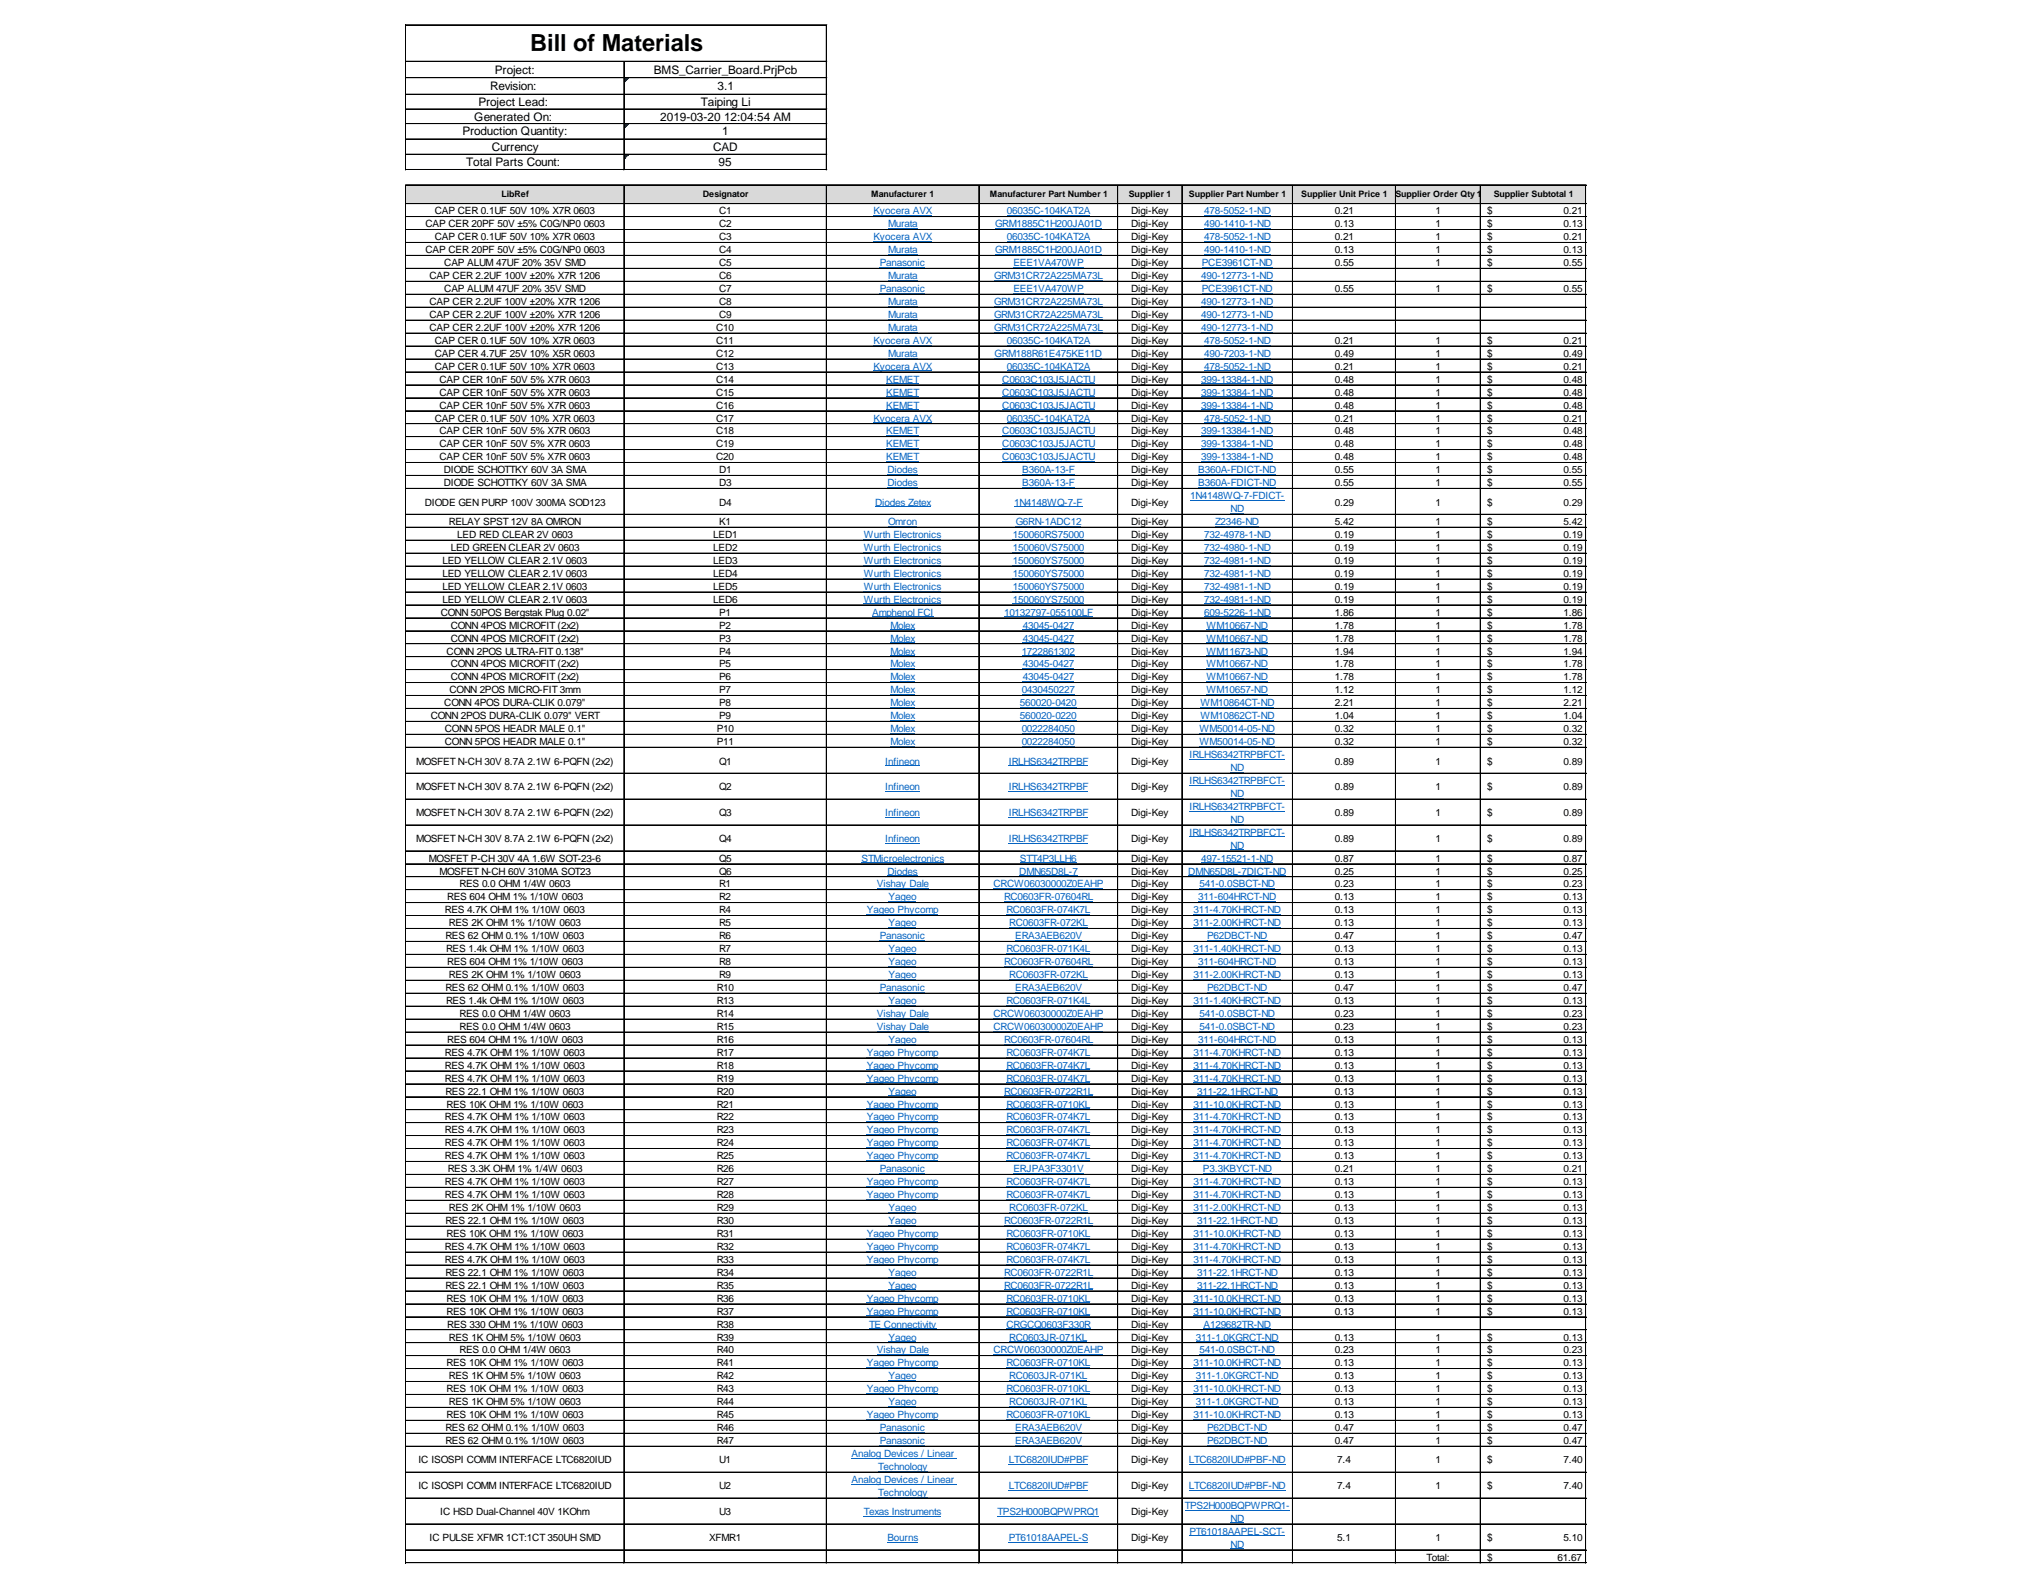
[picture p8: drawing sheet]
<svg xmlns="http://www.w3.org/2000/svg" width="279mm" height="216mm" viewBox="0 0 279 216" stroke-linecap="round" stroke-linejoin="round" font-family="sans-serif">
<defs><g id="words">
<text font-size="3.2" x="72.5" y="7">Bill of Materials</text>
<g font-size="1.6">
<text x="67.7" y="10.1">Project:</text>
<text x="89.5" y="10.1">BMS_Carrier_Board.PrjPcb</text>
<text x="64.9" y="16.5">Generated On:</text>
<text x="65.5" y="14.5">Project Lead:</text>
<text x="67.1" y="12.3">Revision:</text>
<text x="90.3" y="16.5">2019-03-20 12:04:54 AM</text>
<text x="95.9" y="14.5">Taiping Li</text>
<text x="98.2" y="12.3">3.1</text>
<text x="63.3" y="18.5">Production Quantity:</text>
<text x="63.8" y="22.7">Total Parts Count:</text>
<text x="67.3" y="20.6">Currency</text>
<text x="97.6" y="20.6">CAD</text>
<text x="98.3" y="22.7">95</text>
<text x="98.8" y="18.5">1</text>
</g>
<g font-size="1.4">
<text x="59.5" y="29.3">CAP CER 0.1UF 50V 10% X7R 0603</text>
<text x="98.4" y="29.3">C1</text>
<text x="154.8" y="29.3">Digi-Key</text>
<text x="182.6" y="29.3">0.21</text>
<text x="196.4" y="29.3">1</text>
<text x="203.5" y="29.3">$</text>
<text x="213.9" y="29.3">0.21</text>
<text x="58.2" y="31.1">CAP CER 20PF 50V ±5% C0G/NP0</text>
<text x="58.2" y="34.7">CAP CER 20PF 50V ±5% C0G/NP0</text>
<text x="59.5" y="32.9">CAP CER 0.1UF 50V 10% X7R 0603</text>
<text x="79.9" y="31.1">0603</text>
<text x="79.9" y="34.7">0603</text>
<text x="98.4" y="31.1">C2</text>
<text x="98.4" y="32.9">C3</text>
<text x="98.4" y="34.7">C4</text>
<text x="154.8" y="31.1">Digi-Key</text>
<text x="154.8" y="32.9">Digi-Key</text>
<text x="154.8" y="34.7">Digi-Key</text>
<text x="182.6" y="31.1">0.13</text>
<text x="182.6" y="32.9">0.21</text>
<text x="182.6" y="34.7">0.13</text>
<text x="196.4" y="31.1">1</text>
<text x="196.4" y="32.9">1</text>
<text x="196.4" y="34.7">1</text>
<text x="203.5" y="31.1">$</text>
<text x="203.5" y="32.9">$</text>
<text x="203.5" y="34.7">$</text>
<text x="213.9" y="31.1">0.13</text>
<text x="213.9" y="32.9">0.21</text>
<text x="213.9" y="34.7">0.13</text>
<text x="58.8" y="38.2">CAP CER 2.2UF 100V ±20% X7R 1206</text>
<text x="58.8" y="41.7">CAP CER 2.2UF 100V ±20% X7R 1206</text>
<text x="60.8" y="36.4">CAP ALUM 47UF 20% 35V SMD</text>
<text x="60.8" y="40">CAP ALUM 47UF 20% 35V SMD</text>
<text x="98.4" y="36.4">C5</text>
<text x="98.4" y="38.2">C6</text>
<text x="98.4" y="40">C7</text>
<text x="98.4" y="41.7">C8</text>
<text x="154.8" y="36.4">Digi-Key</text>
<text x="154.8" y="38.2">Digi-Key</text>
<text x="154.8" y="40">Digi-Key</text>
<text x="154.8" y="41.7">Digi-Key</text>
<text x="182.6" y="36.4">0.55</text>
<text x="182.6" y="40">0.55</text>
<text x="196.4" y="36.4">1</text>
<text x="196.4" y="40">1</text>
<text x="203.5" y="36.4">$</text>
<text x="203.5" y="40">$</text>
<text x="213.9" y="36.4">0.55</text>
<text x="213.9" y="40">0.55</text>
<text x="58.8" y="43.5">CAP CER 2.2UF 100V ±20% X7R 1206</text>
<text x="58.8" y="45.3">CAP CER 2.2UF 100V ±20% X7R 1206</text>
<text x="59.5" y="47">CAP CER 0.1UF 50V 10% X7R 0603</text>
<text x="98" y="45.3">C10</text>
<text x="98" y="47">C11</text>
<text x="98.4" y="43.5">C9</text>
<text x="154.8" y="43.5">Digi-Key</text>
<text x="154.8" y="45.3">Digi-Key</text>
<text x="154.8" y="47">Digi-Key</text>
<text x="182.6" y="47">0.21</text>
<text x="196.4" y="47">1</text>
<text x="203.5" y="47">$</text>
<text x="213.9" y="47">0.21</text>
<text x="59.5" y="48.8">CAP CER 4.7UF 25V 10% X5R 0603</text>
<text x="59.5" y="50.6">CAP CER 0.1UF 50V 10% X7R 0603</text>
<text x="60.1" y="52.4">CAP CER 10nF 50V 5% X7R 0603</text>
<text x="98" y="48.8">C12</text>
<text x="98" y="50.6">C13</text>
<text x="98" y="52.4">C14</text>
<text x="154.8" y="48.8">Digi-Key</text>
<text x="154.8" y="50.6">Digi-Key</text>
<text x="154.8" y="52.4">Digi-Key</text>
<text x="182.6" y="48.8">0.49</text>
<text x="182.6" y="50.6">0.21</text>
<text x="182.6" y="52.4">0.48</text>
<text x="196.4" y="48.8">1</text>
<text x="196.4" y="50.6">1</text>
<text x="196.4" y="52.4">1</text>
<text x="203.5" y="48.8">$</text>
<text x="203.5" y="50.6">$</text>
<text x="203.5" y="52.4">$</text>
<text x="213.9" y="48.8">0.49</text>
<text x="213.9" y="50.6">0.21</text>
<text x="213.9" y="52.4">0.48</text>
<text x="59.5" y="57.7">CAP CER 0.1UF 50V 10% X7R 0603</text>
<text x="60.1" y="54.1">CAP CER 10nF 50V 5% X7R 0603</text>
<text x="60.1" y="55.9">CAP CER 10nF 50V 5% X7R 0603</text>
<text x="60.1" y="59.4">CAP CER 10nF 50V 5% X7R 0603</text>
<text x="98" y="54.1">C15</text>
<text x="98" y="55.9">C16</text>
<text x="98" y="57.7">C17</text>
<text x="98" y="59.4">C18</text>
<text x="154.8" y="54.1">Digi-Key</text>
<text x="154.8" y="55.9">Digi-Key</text>
<text x="154.8" y="57.7">Digi-Key</text>
<text x="154.8" y="59.4">Digi-Key</text>
<text x="182.6" y="54.1">0.48</text>
<text x="182.6" y="55.9">0.48</text>
<text x="182.6" y="57.7">0.21</text>
<text x="182.6" y="59.4">0.48</text>
<text x="196.4" y="54.1">1</text>
<text x="196.4" y="55.9">1</text>
<text x="196.4" y="57.7">1</text>
<text x="196.4" y="59.4">1</text>
<text x="203.5" y="54.1">$</text>
<text x="203.5" y="55.9">$</text>
<text x="203.5" y="57.7">$</text>
<text x="203.5" y="59.4">$</text>
<text x="213.9" y="54.1">0.48</text>
<text x="213.9" y="55.9">0.48</text>
<text x="213.9" y="57.7">0.21</text>
<text x="213.9" y="59.4">0.48</text>
<text x="60.1" y="61.2">CAP CER 10nF 50V 5% X7R 0603</text>
<text x="60.1" y="63">CAP CER 10nF 50V 5% X7R 0603</text>
<text x="60.7" y="64.8">DIODE SCHOTTKY 60V 3A SMA</text>
<text x="98" y="61.2">C19</text>
<text x="98" y="63">C20</text>
<text x="98.4" y="64.8">D1</text>
<text x="154.8" y="61.2">Digi-Key</text>
<text x="154.8" y="63">Digi-Key</text>
<text x="154.8" y="64.8">Digi-Key</text>
<text x="182.6" y="61.2">0.48</text>
<text x="182.6" y="63">0.48</text>
<text x="182.6" y="64.8">0.55</text>
<text x="196.4" y="61.2">1</text>
<text x="196.4" y="63">1</text>
<text x="196.4" y="64.8">1</text>
<text x="203.5" y="61.2">$</text>
<text x="203.5" y="63">$</text>
<text x="203.5" y="64.8">$</text>
<text x="213.9" y="61.2">0.48</text>
<text x="213.9" y="63">0.48</text>
<text x="213.9" y="64.8">0.55</text>
<text x="58.1" y="69.2">DIODE GEN PURP 100V 300MA SOD123</text>
<text x="60.7" y="66.5">DIODE SCHOTTKY 60V 3A SMA</text>
<text x="61.4" y="71.8">RELAY SPST 12V 8A OMRON</text>
<text x="98.4" y="66.5">D3</text>
<text x="98.4" y="69.2">D4</text>
<text x="98.4" y="71.8">K1</text>
<text x="154.8" y="66.5">Digi-Key</text>
<text x="154.8" y="69.2">Digi-Key</text>
<text x="154.8" y="71.8">Digi-Key</text>
<text x="182.6" y="66.5">0.55</text>
<text x="182.6" y="69.2">0.29</text>
<text x="182.6" y="71.8">5.42</text>
<text x="196.4" y="66.5">1</text>
<text x="196.4" y="69.2">1</text>
<text x="196.4" y="71.8">1</text>
<text x="203.5" y="66.5">$</text>
<text x="203.5" y="69.2">$</text>
<text x="203.5" y="71.8">$</text>
<text x="213.9" y="66.5">0.55</text>
<text x="213.9" y="69.2">0.29</text>
<text x="213.9" y="71.8">5.42</text>
<text x="60.5" y="77.2">LED YELLOW CLEAR 2.1V 0603</text>
<text x="61.7" y="75.4">LED GREEN CLEAR 2V 0603</text>
<text x="62.6" y="73.6">LED RED CLEAR 2V 0603</text>
<text x="97.6" y="73.6">LED1</text>
<text x="97.6" y="75.4">LED2</text>
<text x="97.6" y="77.2">LED3</text>
<text x="154.8" y="73.6">Digi-Key</text>
<text x="154.8" y="75.4">Digi-Key</text>
<text x="154.8" y="77.2">Digi-Key</text>
<text x="182.6" y="73.6">0.19</text>
<text x="182.6" y="75.4">0.19</text>
<text x="182.6" y="77.2">0.19</text>
<text x="196.4" y="73.6">1</text>
<text x="196.4" y="75.4">1</text>
<text x="196.4" y="77.2">1</text>
<text x="203.5" y="73.6">$</text>
<text x="203.5" y="75.4">$</text>
<text x="203.5" y="77.2">$</text>
<text x="213.9" y="73.6">0.19</text>
<text x="213.9" y="75.4">0.19</text>
<text x="213.9" y="77.2">0.19</text>
<text x="60.5" y="78.9">LED YELLOW CLEAR 2.1V 0603</text>
<text x="60.5" y="80.7">LED YELLOW CLEAR 2.1V 0603</text>
<text x="60.5" y="82.5">LED YELLOW CLEAR 2.1V 0603</text>
<text x="97.6" y="78.9">LED4</text>
<text x="97.6" y="80.7">LED5</text>
<text x="97.6" y="82.5">LED6</text>
<text x="154.8" y="78.9">Digi-Key</text>
<text x="154.8" y="80.7">Digi-Key</text>
<text x="154.8" y="82.5">Digi-Key</text>
<text x="182.6" y="78.9">0.19</text>
<text x="182.6" y="80.7">0.19</text>
<text x="182.6" y="82.5">0.19</text>
<text x="196.4" y="78.9">1</text>
<text x="196.4" y="80.7">1</text>
<text x="196.4" y="82.5">1</text>
<text x="203.5" y="78.9">$</text>
<text x="203.5" y="80.7">$</text>
<text x="203.5" y="82.5">$</text>
<text x="213.9" y="78.9">0.19</text>
<text x="213.9" y="80.7">0.19</text>
<text x="213.9" y="82.5">0.19</text>
<text x="60.3" y="84.2">CONN 50POS Bergstak Plug 0.02&quot;</text>
<text x="61.1" y="89.5">CONN 2POS ULTRA-FIT 0.138&quot;</text>
<text x="61.7" y="86">CONN 4POS MICROFIT (2x2)</text>
<text x="61.7" y="87.8">CONN 4POS MICROFIT (2x2)</text>
<text x="98.4" y="84.2">P1</text>
<text x="98.4" y="86">P2</text>
<text x="98.4" y="87.8">P3</text>
<text x="98.4" y="89.5">P4</text>
<text x="154.8" y="84.2">Digi-Key</text>
<text x="154.8" y="86">Digi-Key</text>
<text x="154.8" y="87.8">Digi-Key</text>
<text x="154.8" y="89.5">Digi-Key</text>
<text x="182.6" y="84.2">1.86</text>
<text x="182.6" y="86">1.78</text>
<text x="182.6" y="87.8">1.78</text>
<text x="182.6" y="89.5">1.94</text>
<text x="196.4" y="84.2">1</text>
<text x="196.4" y="86">1</text>
<text x="196.4" y="87.8">1</text>
<text x="196.4" y="89.5">1</text>
<text x="203.5" y="84.2">$</text>
<text x="203.5" y="86">$</text>
<text x="203.5" y="87.8">$</text>
<text x="203.5" y="89.5">$</text>
<text x="213.9" y="84.2">1.86</text>
<text x="213.9" y="86">1.78</text>
<text x="213.9" y="87.8">1.78</text>
<text x="213.9" y="89.5">1.94</text>
<text x="61.5" y="94.9">CONN 2POS MICRO-FIT 3mm</text>
<text x="61.7" y="91.3">CONN 4POS MICROFIT (2x2)</text>
<text x="61.7" y="93.1">CONN 4POS MICROFIT (2x2)</text>
<text x="98.4" y="91.3">P5</text>
<text x="98.4" y="93.1">P6</text>
<text x="98.4" y="94.9">P7</text>
<text x="154.8" y="91.3">Digi-Key</text>
<text x="154.8" y="93.1">Digi-Key</text>
<text x="154.8" y="94.9">Digi-Key</text>
<text x="182.6" y="91.3">1.78</text>
<text x="182.6" y="93.1">1.78</text>
<text x="182.6" y="94.9">1.12</text>
<text x="196.4" y="91.3">1</text>
<text x="196.4" y="93.1">1</text>
<text x="196.4" y="94.9">1</text>
<text x="203.5" y="91.3">$</text>
<text x="203.5" y="93.1">$</text>
<text x="203.5" y="94.9">$</text>
<text x="213.9" y="91.3">1.78</text>
<text x="213.9" y="93.1">1.78</text>
<text x="213.9" y="94.9">1.12</text>
<text x="58.9" y="98.4">CONN 2POS DURA-CLIK 0.079&quot; VERT</text>
<text x="60.8" y="96.6">CONN 4POS DURA-CLIK 0.079&quot;</text>
<text x="60.9" y="100.2">CONN 5POS HEADR MALE 0.1&quot;</text>
<text x="60.9" y="101.9">CONN 5POS HEADR MALE 0.1&quot;</text>
<text x="98.1" y="100.2">P10</text>
<text x="98.1" y="101.9">P11</text>
<text x="98.4" y="96.6">P8</text>
<text x="98.4" y="98.4">P9</text>
<text x="154.8" y="96.6">Digi-Key</text>
<text x="154.8" y="98.4">Digi-Key</text>
<text x="154.8" y="100.2">Digi-Key</text>
<text x="154.8" y="101.9">Digi-Key</text>
<text x="182.6" y="96.6">2.21</text>
<text x="182.6" y="98.4">1.04</text>
<text x="182.6" y="100.2">0.32</text>
<text x="182.6" y="101.9">0.32</text>
<text x="196.4" y="96.6">1</text>
<text x="196.4" y="98.4">1</text>
<text x="196.4" y="100.2">1</text>
<text x="196.4" y="101.9">1</text>
<text x="203.5" y="96.6">$</text>
<text x="203.5" y="98.4">$</text>
<text x="203.5" y="100.2">$</text>
<text x="203.5" y="101.9">$</text>
<text x="213.9" y="96.6">2.21</text>
<text x="213.9" y="98.4">1.04</text>
<text x="213.9" y="100.2">0.32</text>
<text x="213.9" y="101.9">0.32</text>
<text x="56.9" y="104.6">MOSFET N-CH 30V 8.7A 2.1W 6-PQFN (2x2)</text>
<text x="98.4" y="104.6">Q1</text>
<text x="154.8" y="104.6">Digi-Key</text>
<text x="182.6" y="104.6">0.89</text>
<text x="196.4" y="104.6">1</text>
<text x="203.5" y="104.6">$</text>
<text x="213.9" y="104.6">0.89</text>
<text x="56.9" y="108.1">MOSFET N-CH 30V 8.7A 2.1W 6-PQFN (2x2)</text>
<text x="56.9" y="111.7">MOSFET N-CH 30V 8.7A 2.1W 6-PQFN (2x2)</text>
<text x="98.4" y="108.1">Q2</text>
<text x="98.4" y="111.7">Q3</text>
<text x="154.8" y="108.1">Digi-Key</text>
<text x="154.8" y="111.7">Digi-Key</text>
<text x="182.6" y="108.1">0.89</text>
<text x="182.6" y="111.7">0.89</text>
<text x="196.4" y="108.1">1</text>
<text x="196.4" y="111.7">1</text>
<text x="203.5" y="108.1">$</text>
<text x="203.5" y="111.7">$</text>
<text x="213.9" y="108.1">0.89</text>
<text x="213.9" y="111.7">0.89</text>
<text x="56.9" y="115.2">MOSFET N-CH 30V 8.7A 2.1W 6-PQFN (2x2)</text>
<text x="58.7" y="117.9">MOSFET P-CH 30V 4A 1.6W SOT-23-6</text>
<text x="60.1" y="119.7">MOSFET N-CH 60V 310MA SOT23</text>
<text x="98.4" y="115.2">Q4</text>
<text x="98.4" y="117.9">Q5</text>
<text x="98.4" y="119.7">Q6</text>
<text x="154.8" y="115.2">Digi-Key</text>
<text x="154.8" y="117.9">Digi-Key</text>
<text x="154.8" y="119.7">Digi-Key</text>
<text x="182.6" y="115.2">0.89</text>
<text x="182.6" y="117.9">0.87</text>
<text x="182.6" y="119.7">0.25</text>
<text x="196.4" y="115.2">1</text>
<text x="196.4" y="117.9">1</text>
<text x="196.4" y="119.7">1</text>
<text x="203.5" y="115.2">$</text>
<text x="203.5" y="117.9">$</text>
<text x="203.5" y="119.7">$</text>
<text x="213.9" y="115.2">0.89</text>
<text x="213.9" y="117.9">0.87</text>
<text x="213.9" y="119.7">0.25</text>
<text x="60.9" y="125">RES 4.7K OHM 1% 1/10W 0603</text>
<text x="61.2" y="123.2">RES 604 OHM 1% 1/10W 0603</text>
<text x="62.9" y="121.4">RES 0.0 OHM 1/4W 0603</text>
<text x="98.4" y="121.4">R1</text>
<text x="98.4" y="123.2">R2</text>
<text x="98.4" y="125">R4</text>
<text x="154.8" y="121.4">Digi-Key</text>
<text x="154.8" y="123.2">Digi-Key</text>
<text x="154.8" y="125">Digi-Key</text>
<text x="182.6" y="121.4">0.23</text>
<text x="182.6" y="123.2">0.13</text>
<text x="182.6" y="125">0.13</text>
<text x="196.4" y="121.4">1</text>
<text x="196.4" y="123.2">1</text>
<text x="196.4" y="125">1</text>
<text x="203.5" y="121.4">$</text>
<text x="203.5" y="123.2">$</text>
<text x="203.5" y="125">$</text>
<text x="213.9" y="121.4">0.23</text>
<text x="213.9" y="123.2">0.13</text>
<text x="213.9" y="125">0.13</text>
<text x="60.9" y="128.5">RES 62 OHM 0.1% 1/10W 0603</text>
<text x="61" y="130.3">RES 1.4k OHM 1% 1/10W 0603</text>
<text x="61.4" y="126.7">RES 2K OHM 1% 1/10W 0603</text>
<text x="98.4" y="126.7">R5</text>
<text x="98.4" y="128.5">R6</text>
<text x="98.4" y="130.3">R7</text>
<text x="154.8" y="126.7">Digi-Key</text>
<text x="154.8" y="128.5">Digi-Key</text>
<text x="154.8" y="130.3">Digi-Key</text>
<text x="182.6" y="126.7">0.13</text>
<text x="182.6" y="128.5">0.47</text>
<text x="182.6" y="130.3">0.13</text>
<text x="196.4" y="126.7">1</text>
<text x="196.4" y="128.5">1</text>
<text x="196.4" y="130.3">1</text>
<text x="203.5" y="126.7">$</text>
<text x="203.5" y="128.5">$</text>
<text x="203.5" y="130.3">$</text>
<text x="213.9" y="126.7">0.13</text>
<text x="213.9" y="128.5">0.47</text>
<text x="213.9" y="130.3">0.13</text>
<text x="60.9" y="135.6">RES 62 OHM 0.1% 1/10W 0603</text>
<text x="61" y="137.4">RES 1.4k OHM 1% 1/10W 0603</text>
<text x="61.2" y="132.1">RES 604 OHM 1% 1/10W 0603</text>
<text x="61.4" y="133.8">RES 2K OHM 1% 1/10W 0603</text>
<text x="98.1" y="135.6">R10</text>
<text x="98.1" y="137.4">R13</text>
<text x="98.4" y="132.1">R8</text>
<text x="98.4" y="133.8">R9</text>
<text x="154.8" y="132.1">Digi-Key</text>
<text x="154.8" y="133.8">Digi-Key</text>
<text x="154.8" y="135.6">Digi-Key</text>
<text x="154.8" y="137.4">Digi-Key</text>
<text x="182.6" y="132.1">0.13</text>
<text x="182.6" y="133.8">0.13</text>
<text x="182.6" y="135.6">0.47</text>
<text x="182.6" y="137.4">0.13</text>
<text x="196.4" y="132.1">1</text>
<text x="196.4" y="133.8">1</text>
<text x="196.4" y="135.6">1</text>
<text x="196.4" y="137.4">1</text>
<text x="203.5" y="132.1">$</text>
<text x="203.5" y="133.8">$</text>
<text x="203.5" y="135.6">$</text>
<text x="203.5" y="137.4">$</text>
<text x="213.9" y="132.1">0.13</text>
<text x="213.9" y="133.8">0.13</text>
<text x="213.9" y="135.6">0.47</text>
<text x="213.9" y="137.4">0.13</text>
<text x="61.2" y="142.7">RES 604 OHM 1% 1/10W 0603</text>
<text x="62.9" y="139.1">RES 0.0 OHM 1/4W 0603</text>
<text x="62.9" y="140.9">RES 0.0 OHM 1/4W 0603</text>
<text x="98.1" y="139.1">R14</text>
<text x="98.1" y="140.9">R15</text>
<text x="98.1" y="142.7">R16</text>
<text x="154.8" y="139.1">Digi-Key</text>
<text x="154.8" y="140.9">Digi-Key</text>
<text x="154.8" y="142.7">Digi-Key</text>
<text x="182.6" y="139.1">0.23</text>
<text x="182.6" y="140.9">0.23</text>
<text x="182.6" y="142.7">0.13</text>
<text x="196.4" y="139.1">1</text>
<text x="196.4" y="140.9">1</text>
<text x="196.4" y="142.7">1</text>
<text x="203.5" y="139.1">$</text>
<text x="203.5" y="140.9">$</text>
<text x="203.5" y="142.7">$</text>
<text x="213.9" y="139.1">0.23</text>
<text x="213.9" y="140.9">0.23</text>
<text x="213.9" y="142.7">0.13</text>
<text x="60.9" y="144.4">RES 4.7K OHM 1% 1/10W 0603</text>
<text x="60.9" y="146.2">RES 4.7K OHM 1% 1/10W 0603</text>
<text x="60.9" y="148">RES 4.7K OHM 1% 1/10W 0603</text>
<text x="60.9" y="149.8">RES 22.1 OHM 1% 1/10W 0603</text>
<text x="98.1" y="144.4">R17</text>
<text x="98.1" y="146.2">R18</text>
<text x="98.1" y="148">R19</text>
<text x="98.1" y="149.8">R20</text>
<text x="154.8" y="144.4">Digi-Key</text>
<text x="154.8" y="146.2">Digi-Key</text>
<text x="154.8" y="148">Digi-Key</text>
<text x="154.8" y="149.8">Digi-Key</text>
<text x="182.6" y="144.4">0.13</text>
<text x="182.6" y="146.2">0.13</text>
<text x="182.6" y="148">0.13</text>
<text x="182.6" y="149.8">0.13</text>
<text x="196.4" y="144.4">1</text>
<text x="196.4" y="146.2">1</text>
<text x="196.4" y="148">1</text>
<text x="196.4" y="149.8">1</text>
<text x="203.5" y="144.4">$</text>
<text x="203.5" y="146.2">$</text>
<text x="203.5" y="148">$</text>
<text x="203.5" y="149.8">$</text>
<text x="213.9" y="144.4">0.13</text>
<text x="213.9" y="146.2">0.13</text>
<text x="213.9" y="148">0.13</text>
<text x="213.9" y="149.8">0.13</text>
<text x="60.9" y="153.3">RES 4.7K OHM 1% 1/10W 0603</text>
<text x="60.9" y="155.1">RES 4.7K OHM 1% 1/10W 0603</text>
<text x="61.1" y="151.5">RES 10K OHM 1% 1/10W 0603</text>
<text x="98.1" y="151.5">R21</text>
<text x="98.1" y="153.3">R22</text>
<text x="98.1" y="155.1">R23</text>
<text x="154.8" y="151.5">Digi-Key</text>
<text x="154.8" y="153.3">Digi-Key</text>
<text x="154.8" y="155.1">Digi-Key</text>
<text x="182.6" y="151.5">0.13</text>
<text x="182.6" y="153.3">0.13</text>
<text x="182.6" y="155.1">0.13</text>
<text x="196.4" y="151.5">1</text>
<text x="196.4" y="153.3">1</text>
<text x="196.4" y="155.1">1</text>
<text x="203.5" y="151.5">$</text>
<text x="203.5" y="153.3">$</text>
<text x="203.5" y="155.1">$</text>
<text x="213.9" y="151.5">0.13</text>
<text x="213.9" y="153.3">0.13</text>
<text x="213.9" y="155.1">0.13</text>
<text x="60.9" y="156.8">RES 4.7K OHM 1% 1/10W 0603</text>
<text x="60.9" y="158.6">RES 4.7K OHM 1% 1/10W 0603</text>
<text x="61.3" y="160.4">RES 3.3K OHM 1% 1/4W 0603</text>
<text x="98.1" y="156.8">R24</text>
<text x="98.1" y="158.6">R25</text>
<text x="98.1" y="160.4">R26</text>
<text x="154.8" y="156.8">Digi-Key</text>
<text x="154.8" y="158.6">Digi-Key</text>
<text x="154.8" y="160.4">Digi-Key</text>
<text x="182.6" y="156.8">0.13</text>
<text x="182.6" y="158.6">0.13</text>
<text x="182.6" y="160.4">0.21</text>
<text x="196.4" y="156.8">1</text>
<text x="196.4" y="158.6">1</text>
<text x="196.4" y="160.4">1</text>
<text x="203.5" y="156.8">$</text>
<text x="203.5" y="158.6">$</text>
<text x="203.5" y="160.4">$</text>
<text x="213.9" y="156.8">0.13</text>
<text x="213.9" y="158.6">0.13</text>
<text x="213.9" y="160.4">0.21</text>
<text x="60.9" y="162.2">RES 4.7K OHM 1% 1/10W 0603</text>
<text x="60.9" y="163.9">RES 4.7K OHM 1% 1/10W 0603</text>
<text x="60.9" y="167.5">RES 22.1 OHM 1% 1/10W 0603</text>
<text x="61.4" y="165.7">RES 2K OHM 1% 1/10W 0603</text>
<text x="98.1" y="162.2">R27</text>
<text x="98.1" y="163.9">R28</text>
<text x="98.1" y="165.7">R29</text>
<text x="98.1" y="167.5">R30</text>
<text x="154.8" y="162.2">Digi-Key</text>
<text x="154.8" y="163.9">Digi-Key</text>
<text x="154.8" y="165.7">Digi-Key</text>
<text x="154.8" y="167.5">Digi-Key</text>
<text x="182.6" y="162.2">0.13</text>
<text x="182.6" y="163.9">0.13</text>
<text x="182.6" y="165.7">0.13</text>
<text x="182.6" y="167.5">0.13</text>
<text x="196.4" y="162.2">1</text>
<text x="196.4" y="163.9">1</text>
<text x="196.4" y="165.7">1</text>
<text x="196.4" y="167.5">1</text>
<text x="203.5" y="162.2">$</text>
<text x="203.5" y="163.9">$</text>
<text x="203.5" y="165.7">$</text>
<text x="203.5" y="167.5">$</text>
<text x="213.9" y="162.2">0.13</text>
<text x="213.9" y="163.9">0.13</text>
<text x="213.9" y="165.7">0.13</text>
<text x="213.9" y="167.5">0.13</text>
<text x="60.9" y="171">RES 4.7K OHM 1% 1/10W 0603</text>
<text x="60.9" y="172.8">RES 4.7K OHM 1% 1/10W 0603</text>
<text x="61.1" y="169.2">RES 10K OHM 1% 1/10W 0603</text>
<text x="98.1" y="169.2">R31</text>
<text x="98.1" y="171">R32</text>
<text x="98.1" y="172.8">R33</text>
<text x="154.8" y="169.2">Digi-Key</text>
<text x="154.8" y="171">Digi-Key</text>
<text x="154.8" y="172.8">Digi-Key</text>
<text x="182.6" y="169.2">0.13</text>
<text x="182.6" y="171">0.13</text>
<text x="182.6" y="172.8">0.13</text>
<text x="196.4" y="169.2">1</text>
<text x="196.4" y="171">1</text>
<text x="196.4" y="172.8">1</text>
<text x="203.5" y="169.2">$</text>
<text x="203.5" y="171">$</text>
<text x="203.5" y="172.8">$</text>
<text x="213.9" y="169.2">0.13</text>
<text x="213.9" y="171">0.13</text>
<text x="213.9" y="172.8">0.13</text>
<text x="60.9" y="174.6">RES 22.1 OHM 1% 1/10W 0603</text>
<text x="60.9" y="176.3">RES 22.1 OHM 1% 1/10W 0603</text>
<text x="61.1" y="178.1">RES 10K OHM 1% 1/10W 0603</text>
<text x="61.1" y="179.9">RES 10K OHM 1% 1/10W 0603</text>
<text x="98.1" y="174.6">R34</text>
<text x="98.1" y="176.3">R35</text>
<text x="98.1" y="178.1">R36</text>
<text x="98.1" y="179.9">R37</text>
<text x="154.8" y="174.6">Digi-Key</text>
<text x="154.8" y="176.3">Digi-Key</text>
<text x="154.8" y="178.1">Digi-Key</text>
<text x="154.8" y="179.9">Digi-Key</text>
<text x="182.6" y="174.6">0.13</text>
<text x="182.6" y="176.3">0.13</text>
<text x="182.6" y="178.1">0.13</text>
<text x="182.6" y="179.9">0.13</text>
<text x="196.4" y="174.6">1</text>
<text x="196.4" y="176.3">1</text>
<text x="196.4" y="178.1">1</text>
<text x="196.4" y="179.9">1</text>
<text x="203.5" y="174.6">$</text>
<text x="203.5" y="176.3">$</text>
<text x="203.5" y="178.1">$</text>
<text x="203.5" y="179.9">$</text>
<text x="213.9" y="174.6">0.13</text>
<text x="213.9" y="176.3">0.13</text>
<text x="213.9" y="178.1">0.13</text>
<text x="213.9" y="179.9">0.13</text>
<text x="61.2" y="181.6">RES 330 OHM 1% 1/10W 0603</text>
<text x="61.4" y="183.4">RES 1K OHM 5% 1/10W 0603</text>
<text x="62.9" y="185.2">RES 0.0 OHM 1/4W 0603</text>
<text x="98.1" y="181.6">R38</text>
<text x="98.1" y="183.4">R39</text>
<text x="98.1" y="185.2">R40</text>
<text x="154.8" y="181.6">Digi-Key</text>
<text x="154.8" y="183.4">Digi-Key</text>
<text x="154.8" y="185.2">Digi-Key</text>
<text x="182.6" y="183.4">0.13</text>
<text x="182.6" y="185.2">0.23</text>
<text x="196.4" y="183.4">1</text>
<text x="196.4" y="185.2">1</text>
<text x="203.5" y="183.4">$</text>
<text x="203.5" y="185.2">$</text>
<text x="213.9" y="183.4">0.13</text>
<text x="213.9" y="185.2">0.23</text>
<text x="61.1" y="186.9">RES 10K OHM 1% 1/10W 0603</text>
<text x="61.1" y="190.5">RES 10K OHM 1% 1/10W 0603</text>
<text x="61.4" y="188.7">RES 1K OHM 5% 1/10W 0603</text>
<text x="98.1" y="186.9">R41</text>
<text x="98.1" y="188.7">R42</text>
<text x="98.1" y="190.5">R43</text>
<text x="154.8" y="186.9">Digi-Key</text>
<text x="154.8" y="188.7">Digi-Key</text>
<text x="154.8" y="190.5">Digi-Key</text>
<text x="182.6" y="186.9">0.13</text>
<text x="182.6" y="188.7">0.13</text>
<text x="182.6" y="190.5">0.13</text>
<text x="196.4" y="186.9">1</text>
<text x="196.4" y="188.7">1</text>
<text x="196.4" y="190.5">1</text>
<text x="203.5" y="186.9">$</text>
<text x="203.5" y="188.7">$</text>
<text x="203.5" y="190.5">$</text>
<text x="213.9" y="186.9">0.13</text>
<text x="213.9" y="188.7">0.13</text>
<text x="213.9" y="190.5">0.13</text>
<text x="60.9" y="195.8">RES 62 OHM 0.1% 1/10W 0603</text>
<text x="60.9" y="197.6">RES 62 OHM 0.1% 1/10W 0603</text>
<text x="61.1" y="194">RES 10K OHM 1% 1/10W 0603</text>
<text x="61.4" y="192.3">RES 1K OHM 5% 1/10W 0603</text>
<text x="98.1" y="192.3">R44</text>
<text x="98.1" y="194">R45</text>
<text x="98.1" y="195.8">R46</text>
<text x="98.1" y="197.6">R47</text>
<text x="154.8" y="192.3">Digi-Key</text>
<text x="154.8" y="194">Digi-Key</text>
<text x="154.8" y="195.8">Digi-Key</text>
<text x="154.8" y="197.6">Digi-Key</text>
<text x="182.6" y="192.3">0.13</text>
<text x="182.6" y="194">0.13</text>
<text x="182.6" y="195.8">0.47</text>
<text x="182.6" y="197.6">0.47</text>
<text x="196.4" y="192.3">1</text>
<text x="196.4" y="194">1</text>
<text x="196.4" y="195.8">1</text>
<text x="196.4" y="197.6">1</text>
<text x="203.5" y="192.3">$</text>
<text x="203.5" y="194">$</text>
<text x="203.5" y="195.8">$</text>
<text x="203.5" y="197.6">$</text>
<text x="213.9" y="192.3">0.13</text>
<text x="213.9" y="194">0.13</text>
<text x="213.9" y="195.8">0.47</text>
<text x="213.9" y="197.6">0.47</text>
<text x="57.2" y="200.2">IC ISOSPI COMM INTERFACE LTC6820IUD</text>
<text x="57.2" y="203.8">IC ISOSPI COMM INTERFACE LTC6820IUD</text>
<text x="98.4" y="200.2">U1</text>
<text x="98.4" y="203.8">U2</text>
<text x="154.8" y="200.2">Digi-Key</text>
<text x="154.8" y="203.8">Digi-Key</text>
<text x="183" y="200.2">7.4</text>
<text x="183" y="203.8">7.4</text>
<text x="196.4" y="200.2">1</text>
<text x="196.4" y="203.8">1</text>
<text x="203.5" y="200.2">$</text>
<text x="203.5" y="203.8">$</text>
<text x="213.9" y="200.2">7.40</text>
<text x="213.9" y="203.8">7.40</text>
<text x="60.2" y="207.3">IC HSD Dual-Channel 40V 1KOhm</text>
<text x="98.4" y="207.3">U3</text>
<text x="154.8" y="207.3">Digi-Key</text>
<text x="58.8" y="210.9">IC PULSE XFMR 1CT:1CT 350UH SMD</text>
<text x="97" y="210.9">XFMR1</text>
<text x="154.8" y="210.9">Digi-Key</text>
<text x="183" y="210.9">5.1</text>
<text x="195.2" y="213.5">Total:</text>
<text x="196.4" y="210.9">1</text>
<text x="203.5" y="210.9">$</text>
<text x="203.5" y="213.5">$</text>
<text x="213.1" y="213.5">61.67</text>
<text x="213.9" y="210.9">5.10</text>
</g>
<g font-size="1.4" fill="#0563c1">
<text x="119.5" y="29.3">Kyocera AVX</text>
<text x="137.8" y="29.3">06035C-104KAT2A</text>
<text x="164.8" y="29.3">478-5052-1-ND</text>
<text x="119.5" y="32.9">Kyocera AVX</text>
<text x="121.5" y="31.1">Murata</text>
<text x="121.5" y="34.7">Murata</text>
<text x="136.2" y="31.1">GRM1885C1H200JA01D</text>
<text x="136.2" y="34.7">GRM1885C1H200JA01D</text>
<text x="137.8" y="32.9">06035C-104KAT2A</text>
<text x="164.8" y="31.1">490-1410-1-ND</text>
<text x="164.8" y="32.9">478-5052-1-ND</text>
<text x="164.8" y="34.7">490-1410-1-ND</text>
<text x="120.4" y="36.4">Panasonic</text>
<text x="120.4" y="40">Panasonic</text>
<text x="121.5" y="38.2">Murata</text>
<text x="121.5" y="41.7">Murata</text>
<text x="136" y="38.2">GRM31CR72A225MA73L</text>
<text x="136" y="41.7">GRM31CR72A225MA73L</text>
<text x="138.7" y="36.4">EEE1VA470WP</text>
<text x="138.7" y="40">EEE1VA470WP</text>
<text x="164.4" y="38.2">490-12773-1-ND</text>
<text x="164.4" y="41.7">490-12773-1-ND</text>
<text x="164.4" y="36.4">PCE3961CT-ND</text>
<text x="164.4" y="40">PCE3961CT-ND</text>
<text x="119.5" y="47">Kyocera AVX</text>
<text x="121.5" y="43.5">Murata</text>
<text x="121.5" y="45.3">Murata</text>
<text x="136" y="43.5">GRM31CR72A225MA73L</text>
<text x="136" y="45.3">GRM31CR72A225MA73L</text>
<text x="137.8" y="47">06035C-104KAT2A</text>
<text x="164.4" y="43.5">490-12773-1-ND</text>
<text x="164.4" y="45.3">490-12773-1-ND</text>
<text x="164.8" y="47">478-5052-1-ND</text>
<text x="119.5" y="50.6">Kyocera AVX</text>
<text x="121.3" y="52.4">KEMET</text>
<text x="121.5" y="48.8">Murata</text>
<text x="136.1" y="48.8">GRM188R61E475KE11D</text>
<text x="137.1" y="52.4">C0603C103J5JACTU</text>
<text x="137.8" y="50.6">06035C-104KAT2A</text>
<text x="164.4" y="52.4">399-13384-1-ND</text>
<text x="164.8" y="48.8">490-7203-1-ND</text>
<text x="164.8" y="50.6">478-5052-1-ND</text>
<text x="119.5" y="57.7">Kyocera AVX</text>
<text x="121.3" y="54.1">KEMET</text>
<text x="121.3" y="55.9">KEMET</text>
<text x="121.3" y="59.4">KEMET</text>
<text x="137.1" y="54.1">C0603C103J5JACTU</text>
<text x="137.1" y="55.9">C0603C103J5JACTU</text>
<text x="137.1" y="59.4">C0603C103J5JACTU</text>
<text x="137.8" y="57.7">06035C-104KAT2A</text>
<text x="164.4" y="54.1">399-13384-1-ND</text>
<text x="164.4" y="55.9">399-13384-1-ND</text>
<text x="164.4" y="59.4">399-13384-1-ND</text>
<text x="164.8" y="57.7">478-5052-1-ND</text>
<text x="121.3" y="61.2">KEMET</text>
<text x="121.3" y="63">KEMET</text>
<text x="121.4" y="64.8">Diodes</text>
<text x="137.1" y="61.2">C0603C103J5JACTU</text>
<text x="137.1" y="63">C0603C103J5JACTU</text>
<text x="139.9" y="64.8">B360A-13-F</text>
<text x="164" y="64.8">B360A-FDICT-ND</text>
<text x="164.4" y="61.2">399-13384-1-ND</text>
<text x="164.4" y="63">399-13384-1-ND</text>
<text x="119.7" y="69.2">Diodes Zetex</text>
<text x="121.4" y="66.5">Diodes</text>
<text x="121.5" y="71.8">Omron</text>
<text x="138.7" y="69.2">1N4148WQ-7-F</text>
<text x="139" y="71.8">G6RN-1ADC12</text>
<text x="139.9" y="66.5">B360A-13-F</text>
<text x="162.8" y="68.3">1N4148WQ-7-FDICT-</text>
<text x="164" y="66.5">B360A-FDICT-ND</text>
<text x="166.3" y="71.8">Z2346-ND</text>
<text x="168.4" y="70.1">ND</text>
<text x="118.2" y="73.6">Wurth Electronics</text>
<text x="118.2" y="75.4">Wurth Electronics</text>
<text x="118.2" y="77.2">Wurth Electronics</text>
<text x="138.6" y="73.6">150060RS75000</text>
<text x="138.6" y="75.4">150060VS75000</text>
<text x="138.6" y="77.2">150060YS75000</text>
<text x="164.8" y="73.6">732-4978-1-ND</text>
<text x="164.8" y="75.4">732-4980-1-ND</text>
<text x="164.8" y="77.2">732-4981-1-ND</text>
<text x="118.2" y="78.9">Wurth Electronics</text>
<text x="118.2" y="80.7">Wurth Electronics</text>
<text x="118.2" y="82.5">Wurth Electronics</text>
<text x="138.6" y="78.9">150060YS75000</text>
<text x="138.6" y="80.7">150060YS75000</text>
<text x="138.6" y="82.5">150060YS75000</text>
<text x="164.8" y="78.9">732-4981-1-ND</text>
<text x="164.8" y="80.7">732-4981-1-ND</text>
<text x="164.8" y="82.5">732-4981-1-ND</text>
<text x="119.3" y="84.2">Amphenol FCI</text>
<text x="121.8" y="86">Molex</text>
<text x="121.8" y="87.8">Molex</text>
<text x="121.8" y="89.5">Molex</text>
<text x="137.4" y="84.2">10132797-055100LF</text>
<text x="139.8" y="89.5">1722861302</text>
<text x="140" y="86">43045-0427</text>
<text x="140" y="87.8">43045-0427</text>
<text x="164.8" y="84.2">609-5226-1-ND</text>
<text x="165.1" y="86">WM10667-ND</text>
<text x="165.1" y="87.8">WM10667-ND</text>
<text x="165.1" y="89.5">WM11673-ND</text>
<text x="121.8" y="91.3">Molex</text>
<text x="121.8" y="93.1">Molex</text>
<text x="121.8" y="94.9">Molex</text>
<text x="139.8" y="94.9">0430450227</text>
<text x="140" y="91.3">43045-0427</text>
<text x="140" y="93.1">43045-0427</text>
<text x="165.1" y="91.3">WM10667-ND</text>
<text x="165.1" y="93.1">WM10667-ND</text>
<text x="165.1" y="94.9">WM10657-ND</text>
<text x="121.8" y="96.6">Molex</text>
<text x="121.8" y="98.4">Molex</text>
<text x="121.8" y="100.2">Molex</text>
<text x="121.8" y="101.9">Molex</text>
<text x="139.6" y="96.6">560020-0420</text>
<text x="139.6" y="98.4">560020-0220</text>
<text x="139.8" y="100.2">0022284050</text>
<text x="139.8" y="101.9">0022284050</text>
<text x="164.1" y="100.2">WM50014-05-ND</text>
<text x="164.1" y="101.9">WM50014-05-ND</text>
<text x="164.3" y="96.6">WM10864CT-ND</text>
<text x="164.3" y="98.4">WM10862CT-ND</text>
<text x="121.1" y="104.6">Infineon</text>
<text x="138" y="104.6">IRLHS6342TRPBF</text>
<text x="162.7" y="103.7">IRLHS6342TRPBFCT-</text>
<text x="162.7" y="107.3">IRLHS6342TRPBFCT-</text>
<text x="168.4" y="105.5">ND</text>
<text x="121.1" y="108.1">Infineon</text>
<text x="121.1" y="111.7">Infineon</text>
<text x="138" y="108.1">IRLHS6342TRPBF</text>
<text x="138" y="111.7">IRLHS6342TRPBF</text>
<text x="162.7" y="110.8">IRLHS6342TRPBFCT-</text>
<text x="168.4" y="109">ND</text>
<text x="168.4" y="112.6">ND</text>
<text x="117.9" y="117.9">STMicroelectronics</text>
<text x="121.1" y="115.2">Infineon</text>
<text x="121.4" y="119.7">Diodes</text>
<text x="138" y="115.2">IRLHS6342TRPBF</text>
<text x="139.5" y="119.7">DMN65D8L-7</text>
<text x="139.6" y="117.9">STT4P3LLH6</text>
<text x="162.6" y="119.7">DMN65D8L-7DICT-ND</text>
<text x="162.7" y="114.3">IRLHS6342TRPBFCT-</text>
<text x="164.4" y="117.9">497-15521-1-ND</text>
<text x="168.4" y="116.1">ND</text>
<text x="118.6" y="125">Yageo Phycomp</text>
<text x="120" y="121.4">Vishay Dale</text>
<text x="121.6" y="123.2">Yageo</text>
<text x="135.9" y="121.4">CRCW06030000Z0EAHP</text>
<text x="137.4" y="123.2">RC0603FR-07604RL</text>
<text x="137.7" y="125">RC0603FR-074K7L</text>
<text x="163.3" y="125">311-4.70KHRCT-ND</text>
<text x="164" y="123.2">311-604HRCT-ND</text>
<text x="164.1" y="121.4">541-0.0SBCT-ND</text>
<text x="120.4" y="128.5">Panasonic</text>
<text x="121.6" y="126.7">Yageo</text>
<text x="121.6" y="130.3">Yageo</text>
<text x="137.7" y="130.3">RC0603FR-071K4L</text>
<text x="138.1" y="126.7">RC0603FR-072KL</text>
<text x="138.9" y="128.5">ERA3AEB620V</text>
<text x="163.3" y="126.7">311-2.00KHRCT-ND</text>
<text x="163.3" y="130.3">311-1.40KHRCT-ND</text>
<text x="165.2" y="128.5">P62DBCT-ND</text>
<text x="120.4" y="135.6">Panasonic</text>
<text x="121.6" y="132.1">Yageo</text>
<text x="121.6" y="133.8">Yageo</text>
<text x="121.6" y="137.4">Yageo</text>
<text x="137.4" y="132.1">RC0603FR-07604RL</text>
<text x="137.7" y="137.4">RC0603FR-071K4L</text>
<text x="138.1" y="133.8">RC0603FR-072KL</text>
<text x="138.9" y="135.6">ERA3AEB620V</text>
<text x="163.3" y="133.8">311-2.00KHRCT-ND</text>
<text x="163.3" y="137.4">311-1.40KHRCT-ND</text>
<text x="164" y="132.1">311-604HRCT-ND</text>
<text x="165.2" y="135.6">P62DBCT-ND</text>
<text x="120" y="139.1">Vishay Dale</text>
<text x="120" y="140.9">Vishay Dale</text>
<text x="121.6" y="142.7">Yageo</text>
<text x="135.9" y="139.1">CRCW06030000Z0EAHP</text>
<text x="135.9" y="140.9">CRCW06030000Z0EAHP</text>
<text x="137.4" y="142.7">RC0603FR-07604RL</text>
<text x="164" y="142.7">311-604HRCT-ND</text>
<text x="164.1" y="139.1">541-0.0SBCT-ND</text>
<text x="164.1" y="140.9">541-0.0SBCT-ND</text>
<text x="118.6" y="144.4">Yageo Phycomp</text>
<text x="118.6" y="146.2">Yageo Phycomp</text>
<text x="118.6" y="148">Yageo Phycomp</text>
<text x="121.6" y="149.8">Yageo</text>
<text x="137.4" y="149.8">RC0603FR-0722R1L</text>
<text x="137.7" y="144.4">RC0603FR-074K7L</text>
<text x="137.7" y="146.2">RC0603FR-074K7L</text>
<text x="137.7" y="148">RC0603FR-074K7L</text>
<text x="163.3" y="144.4">311-4.70KHRCT-ND</text>
<text x="163.3" y="146.2">311-4.70KHRCT-ND</text>
<text x="163.3" y="148">311-4.70KHRCT-ND</text>
<text x="163.8" y="149.8">311-22.1HRCT-ND</text>
<text x="118.6" y="151.5">Yageo Phycomp</text>
<text x="118.6" y="153.3">Yageo Phycomp</text>
<text x="118.6" y="155.1">Yageo Phycomp</text>
<text x="137.7" y="151.5">RC0603FR-0710KL</text>
<text x="137.7" y="153.3">RC0603FR-074K7L</text>
<text x="137.7" y="155.1">RC0603FR-074K7L</text>
<text x="163.3" y="151.5">311-10.0KHRCT-ND</text>
<text x="163.3" y="153.3">311-4.70KHRCT-ND</text>
<text x="163.3" y="155.1">311-4.70KHRCT-ND</text>
<text x="118.6" y="156.8">Yageo Phycomp</text>
<text x="118.6" y="158.6">Yageo Phycomp</text>
<text x="120.4" y="160.4">Panasonic</text>
<text x="137.7" y="156.8">RC0603FR-074K7L</text>
<text x="137.7" y="158.6">RC0603FR-074K7L</text>
<text x="138.7" y="160.4">ERJPA3F3301V</text>
<text x="163.3" y="156.8">311-4.70KHRCT-ND</text>
<text x="163.3" y="158.6">311-4.70KHRCT-ND</text>
<text x="164.6" y="160.4">P3.3KBYCT-ND</text>
<text x="118.6" y="162.2">Yageo Phycomp</text>
<text x="118.6" y="163.9">Yageo Phycomp</text>
<text x="121.6" y="165.7">Yageo</text>
<text x="121.6" y="167.5">Yageo</text>
<text x="137.4" y="167.5">RC0603FR-0722R1L</text>
<text x="137.7" y="162.2">RC0603FR-074K7L</text>
<text x="137.7" y="163.9">RC0603FR-074K7L</text>
<text x="138.1" y="165.7">RC0603FR-072KL</text>
<text x="163.3" y="162.2">311-4.70KHRCT-ND</text>
<text x="163.3" y="163.9">311-4.70KHRCT-ND</text>
<text x="163.3" y="165.7">311-2.00KHRCT-ND</text>
<text x="163.8" y="167.5">311-22.1HRCT-ND</text>
<text x="118.6" y="169.2">Yageo Phycomp</text>
<text x="118.6" y="171">Yageo Phycomp</text>
<text x="118.6" y="172.8">Yageo Phycomp</text>
<text x="137.7" y="169.2">RC0603FR-0710KL</text>
<text x="137.7" y="171">RC0603FR-074K7L</text>
<text x="137.7" y="172.8">RC0603FR-074K7L</text>
<text x="163.3" y="169.2">311-10.0KHRCT-ND</text>
<text x="163.3" y="171">311-4.70KHRCT-ND</text>
<text x="163.3" y="172.8">311-4.70KHRCT-ND</text>
<text x="118.6" y="178.1">Yageo Phycomp</text>
<text x="118.6" y="179.9">Yageo Phycomp</text>
<text x="121.6" y="174.6">Yageo</text>
<text x="121.6" y="176.3">Yageo</text>
<text x="137.4" y="174.6">RC0603FR-0722R1L</text>
<text x="137.4" y="176.3">RC0603FR-0722R1L</text>
<text x="137.7" y="178.1">RC0603FR-0710KL</text>
<text x="137.7" y="179.9">RC0603FR-0710KL</text>
<text x="163.3" y="178.1">311-10.0KHRCT-ND</text>
<text x="163.3" y="179.9">311-10.0KHRCT-ND</text>
<text x="163.8" y="174.6">311-22.1HRCT-ND</text>
<text x="163.8" y="176.3">311-22.1HRCT-ND</text>
<text x="118.9" y="181.6">TE Connectivity</text>
<text x="120" y="185.2">Vishay Dale</text>
<text x="121.6" y="183.4">Yageo</text>
<text x="135.9" y="185.2">CRCW06030000Z0EAHP</text>
<text x="137.7" y="181.6">CRGCQ0603F330R</text>
<text x="138.1" y="183.4">RC0603JR-071KL</text>
<text x="163.6" y="183.4">311-1.0KGRCT-ND</text>
<text x="164.1" y="185.2">541-0.0SBCT-ND</text>
<text x="164.7" y="181.6">A129682TR-ND</text>
<text x="118.6" y="186.9">Yageo Phycomp</text>
<text x="118.6" y="190.5">Yageo Phycomp</text>
<text x="121.6" y="188.7">Yageo</text>
<text x="137.7" y="186.9">RC0603FR-0710KL</text>
<text x="137.7" y="190.5">RC0603FR-0710KL</text>
<text x="138.1" y="188.7">RC0603JR-071KL</text>
<text x="163.3" y="186.9">311-10.0KHRCT-ND</text>
<text x="163.3" y="190.5">311-10.0KHRCT-ND</text>
<text x="163.6" y="188.7">311-1.0KGRCT-ND</text>
<text x="118.6" y="194">Yageo Phycomp</text>
<text x="120.4" y="195.8">Panasonic</text>
<text x="120.4" y="197.6">Panasonic</text>
<text x="121.6" y="192.3">Yageo</text>
<text x="137.7" y="194">RC0603FR-0710KL</text>
<text x="138.1" y="192.3">RC0603JR-071KL</text>
<text x="138.9" y="195.8">ERA3AEB620V</text>
<text x="138.9" y="197.6">ERA3AEB620V</text>
<text x="163.3" y="194">311-10.0KHRCT-ND</text>
<text x="163.6" y="192.3">311-1.0KGRCT-ND</text>
<text x="165.2" y="195.8">P62DBCT-ND</text>
<text x="165.2" y="197.6">P62DBCT-ND</text>
<text x="116.5" y="199.3">Analog Devices / Linear</text>
<text x="116.5" y="202.9">Analog Devices / Linear</text>
<text x="120.1" y="201.1">Technology</text>
<text x="138" y="200.2">LTC6820IUD#PBF</text>
<text x="138" y="203.8">LTC6820IUD#PBF</text>
<text x="162.7" y="200.2">LTC6820IUD#PBF-ND</text>
<text x="162.7" y="203.8">LTC6820IUD#PBF-ND</text>
<text x="118.2" y="207.3">Texas Instruments</text>
<text x="120.1" y="204.7">Technology</text>
<text x="136.5" y="207.3">TPS2H000BQPWPRQ1</text>
<text x="162.1" y="206.4">TPS2H000BQPWPRQ1-</text>
<text x="162.7" y="210">PT61018AAPEL-SCT-</text>
<text x="168.4" y="208.2">ND</text>
<text x="121.4" y="210.9">Bourns</text>
<text x="138" y="210.9">PT61018AAPEL-S</text>
<text x="168.4" y="211.7">ND</text>
</g>
<g font-size="1.2">
<text x="68.6" y="27">LibRef</text>
<text x="96.1" y="27">Designator</text>
<text x="119.2" y="27">Manufacturer 1</text>
<text x="135.4" y="27">Manufacturer Part Number 1</text>
<text x="154.5" y="27">Supplier 1</text>
<text x="162.7" y="27">Supplier Part Number 1</text>
<text x="178" y="27">Supplier Unit Price 1</text>
<text x="190.9" y="27">Supplier Order Qty 1</text>
<text x="204.4" y="27">Supplier Subtotal 1</text>
</g>
</g></defs>
<path d="M85.4 10.7h.6" fill="none" stroke="#008000" stroke-width=".14"/>
<path d="M85.4 10.7h.6v.1h-.6z" fill="#008000"/>
<path d="M85.4 10.8h.5" fill="none" stroke="#008000" stroke-width=".14"/>
<path d="M85.4 10.8h.5v.1h-.5z" fill="#008000"/>
<path d="M85.4 10.9h.4" fill="none" stroke="#008000" stroke-width=".14"/>
<path d="M85.4 10.9h.4v.1h-.4z" fill="#008000"/>
<path d="M85.4 11h.4" fill="none" stroke="#008000" stroke-width=".14"/>
<path d="M85.4 11h.4h-.4z" fill="#008000"/>
<path d="M85.4 11h.3" fill="none" stroke="#008000" stroke-width=".14"/>
<path d="M85.4 11h.3v.1h-.3z" fill="#008000"/>
<path d="M85.4 11.1h.2" fill="none" stroke="#008000" stroke-width=".14"/>
<path d="M85.4 11.1h.2v.1h-.2z" fill="#008000"/>
<path d="M85.4 11.2h.1" fill="none" stroke="#008000" stroke-width=".14"/>
<path d="M85.4 11.2l.1 .1z" fill="#008000"/>
<path d="M85.4 17h.6" fill="none" stroke="#008000" stroke-width=".14"/>
<path d="M85.4 17h.6v.1h-.6z" fill="#008000"/>
<path d="M85.4 17.1h.5" fill="none" stroke="#008000" stroke-width=".14"/>
<path d="M85.4 17.1h.5v.1h-.5z" fill="#008000"/>
<path d="M85.4 17.2h.4" fill="none" stroke="#008000" stroke-width=".14"/>
<path d="M85.4 17.2h.4h-.4z" fill="#008000"/>
<path d="M85.4 17.2h.4" fill="none" stroke="#008000" stroke-width=".14"/>
<path d="M85.4 17.2h.4v.1h-.4z" fill="#008000"/>
<path d="M85.4 17.3h.3" fill="none" stroke="#008000" stroke-width=".14"/>
<path d="M85.4 17.3h.3v.1h-.3z" fill="#008000"/>
<path d="M85.4 17.4h.2" fill="none" stroke="#008000" stroke-width=".14"/>
<path d="M85.4 17.4h.2v.1h-.2z" fill="#008000"/>
<path d="M85.4 17.5h.1" fill="none" stroke="#008000" stroke-width=".14"/>
<path d="M85.4 17.5l.1 .1z" fill="#008000"/>
<path d="M85.4 21.2h.6" fill="none" stroke="#008000" stroke-width=".14"/>
<path d="M85.4 21.2h.6v.1h-.6z" fill="#008000"/>
<path d="M85.4 21.3h.5" fill="none" stroke="#008000" stroke-width=".14"/>
<path d="M85.4 21.3h.5h-.5z" fill="#008000"/>
<path d="M85.4 21.3h.4" fill="none" stroke="#008000" stroke-width=".14"/>
<path d="M85.4 21.3h.4v.1h-.4z" fill="#008000"/>
<path d="M85.4 21.4h.4" fill="none" stroke="#008000" stroke-width=".14"/>
<path d="M85.4 21.4h.4v.1h-.4z" fill="#008000"/>
<path d="M85.4 21.5h.3" fill="none" stroke="#008000" stroke-width=".14"/>
<path d="M85.4 21.5h.3v.1h-.3z" fill="#008000"/>
<path d="M85.4 21.6h.2" fill="none" stroke="#008000" stroke-width=".14"/>
<path d="M85.4 21.6h.2v.1h-.2z" fill="#008000"/>
<path d="M85.4 21.7h.1" fill="none" stroke="#008000" stroke-width=".14"/>
<path d="M85.4 21.7h.1z" fill="#008000"/>
<path d="M55.5 25.3h161.5v2.6h-161.5z" fill="#d9d9d9"/>
<g fill="none" stroke="#0563c1" stroke-width=".14">
<path d="M119.5 29.5h8.1M119.5 33h8.1M120.4 36.6h6.2M121.5 31.3h4M121.5 34.8h4M121.5 38.4h4M136 38.4h14.8M136.2 31.3h14.5M136.2 34.8h14.5M137.8 29.5h11.3M137.8 33h11.3M138.7 36.6h9.5"/>
<path d="M164.4 38.4h9.8M164.4 36.6h9.7M164.8 29.5h9.1M164.8 31.3h9.1M164.8 33h9.1M164.8 34.8h9.1M119.5 47.2h8.1M119.5 50.8h8.1M119.5 57.8h8.1M120.4 40.1h6.2M121.3 52.5h4.4M121.3 54.3h4.4"/>
<path d="M121.3 56.1h4.4M121.3 59.6h4.4M121.5 41.9h4M121.5 43.7h4M121.5 45.4h4M121.5 49h4M136 41.9h14.8M136 43.7h14.8M136 45.4h14.8M136.1 49h14.6M137.1 52.5h12.7M137.1 54.3h12.7"/>
<path d="M137.1 56.1h12.7M137.1 59.6h12.7M137.8 47.2h11.3M137.8 50.8h11.3M137.8 57.8h11.3M138.7 40.1h9.5M164.4 41.9h9.8M164.4 43.7h9.8M164.4 45.4h9.8M164.4 52.5h9.8M164.4 54.3h9.8M164.4 56.1h9.8"/>
<path d="M164.4 59.6h9.8M164.4 40.1h9.7M164.8 47.2h9.1M164.8 49h9.1M164.8 50.8h9.1M164.8 57.8h9.1M119.7 69.4h7.6M121.3 61.4h4.4M121.3 63.2h4.4M121.4 64.9h4.1M121.4 66.7h4.1M137.1 61.4h12.7"/>
<path d="M137.1 63.2h12.7M138.7 69.4h9.4M139.9 64.9h7.1M139.9 66.7h7.1M162.8 68.5h12.9M164 64.9h10.6M164 66.7h10.6M164.4 61.4h9.8M164.4 63.2h9.8"/>
</g>
<path d="M168.4 70.2h1.8v.1h-1.8z" fill="#0563c1"/>
<g fill="none" stroke="#0563c1" stroke-width=".14">
<path d="M118.2 73.8h10.6M118.2 75.6h10.6M118.2 77.3h10.6M118.2 79.1h10.6M121.5 72h4M138.6 73.8h9.7M138.6 75.6h9.7M138.6 77.3h9.7M138.6 79.1h9.7M139 72h8.9M164.8 73.8h9.1M164.8 75.6h9.1"/>
<path d="M164.8 77.3h9.1M164.8 79.1h9.1M166.3 72h5.9M118.2 80.9h10.6M118.2 82.6h10.6M119.3 84.4h8.4M121.8 86.2h3.3M121.8 87.9h3.3M121.8 89.7h3.3M121.8 91.5h3.3M121.8 93.3h3.3M121.8 95h3.3"/>
<path d="M121.8 96.8h3.3M121.8 98.6h3.3M137.4 84.4h12.1M138.6 80.9h9.7M138.6 82.6h9.7M139.6 96.8h7.7M139.6 98.6h7.7M139.8 89.7h7.2M139.8 95h7.2M140 86.2h7M140 87.9h7M140 91.5h7"/>
<path d="M140 93.3h7M164.3 96.8h10M164.3 98.6h10M164.8 80.9h9.1M164.8 82.6h9.1M164.8 84.4h9.1M165.1 86.2h8.4M165.1 87.9h8.4M165.1 89.7h8.4M165.1 91.5h8.4M165.1 93.3h8.4M165.1 95h8.4"/>
<path d="M121.1 104.8h4.8M121.8 100.3h3.3M121.8 102.1h3.3M138 104.8h10.9M139.8 100.3h7.2M139.8 102.1h7.2M162.7 103.9h13.1M164.1 100.3h10.3M164.1 102.1h10.3"/>
</g>
<path d="M168.4 105.6h1.8v.1h-1.8z" fill="#0563c1"/>
<path d="M121.1 108.3h4.8M138 108.3h10.9M162.7 107.4h13.1" fill="none" stroke="#0563c1" stroke-width=".14"/>
<path d="M168.4 109.2h1.8h-1.8z" fill="#0563c1"/>
<path d="M121.1 111.9h4.8M138 111.9h10.9M162.7 111h13.1" fill="none" stroke="#0563c1" stroke-width=".14"/>
<path d="M168.4 112.7h1.8v.1h-1.8z" fill="#0563c1"/>
<path d="M121.1 115.4h4.8M138 115.4h10.9M162.7 114.5h13.1" fill="none" stroke="#0563c1" stroke-width=".14"/>
<path d="M168.4 116.2h1.8v.1h-1.8z" fill="#0563c1"/>
<g fill="none" stroke="#0563c1" stroke-width=".14">
<path d="M117.9 118.1h11.3M121.4 119.8h4.1M139.5 119.8h7.9M139.6 118.1h7.7M162.6 119.8h13.4M164.4 118.1h9.8M118.6 125.1h9.8M120 121.6h7.1M120 139.3h7.1M120.4 128.7h6.2M120.4 135.8h6.2M121.6 123.4h3.8"/>
<path d="M121.6 126.9h3.8M121.6 130.5h3.8M121.6 132.2h3.8M121.6 134h3.8M121.6 137.5h3.8M135.9 121.6h15M135.9 139.3h15M137.4 123.4h12.1M137.4 132.2h12.1M137.7 125.1h11.4M137.7 130.5h11.4M137.7 137.5h11.4"/>
<path d="M138.1 126.9h10.7M138.1 134h10.7M138.9 128.7h9.1M138.9 135.8h9.1M163.3 125.1h11.9M163.3 126.9h11.9M163.3 130.5h11.9M163.3 134h11.9M163.3 137.5h11.9M164 123.4h10.6M164 132.2h10.6M164.1 121.6h10.3"/>
<path d="M164.1 139.3h10.3M165.2 128.7h8.2M165.2 135.8h8.2M118.6 144.6h9.8M118.6 146.4h9.8M118.6 148.2h9.8M118.6 151.7h9.8M118.6 153.5h9.8M118.6 155.2h9.8M118.6 157h9.8M118.6 158.8h9.8M120 141.1h7.1"/>
<path d="M121.6 142.8h3.8M121.6 149.9h3.8M135.9 141.1h15M137.4 142.8h12.1M137.4 149.9h12.1M137.7 144.6h11.4M137.7 146.4h11.4M137.7 148.2h11.4M137.7 151.7h11.4M137.7 153.5h11.4M137.7 155.2h11.4M137.7 157h11.4"/>
<path d="M137.7 158.8h11.4M163.3 144.6h11.9M163.3 146.4h11.9M163.3 148.2h11.9M163.3 151.7h11.9M163.3 153.5h11.9M163.3 155.2h11.9M163.3 157h11.9M163.3 158.8h11.9M163.8 149.9h11M164 142.8h10.6M164.1 141.1h10.3"/>
<path d="M118.6 162.3h9.8M118.6 164.1h9.8M118.6 169.4h9.8M118.6 171.2h9.8M118.6 173h9.8M118.6 178.3h9.8M120.4 160.6h6.2M121.6 165.9h3.8M121.6 167.6h3.8M121.6 174.7h3.8M121.6 176.5h3.8M137.4 167.6h12.1"/>
<path d="M137.4 174.7h12.1M137.4 176.5h12.1M137.7 162.3h11.4M137.7 164.1h11.4M137.7 169.4h11.4M137.7 171.2h11.4M137.7 173h11.4M137.7 178.3h11.4M138.1 165.9h10.7M138.7 160.6h9.5M163.3 162.3h11.9M163.3 164.1h11.9"/>
<path d="M163.3 165.9h11.9M163.3 169.4h11.9M163.3 171.2h11.9M163.3 173h11.9M163.3 178.3h11.9M163.8 167.6h11M163.8 174.7h11M163.8 176.5h11M164.6 160.6h9.4M116.5 199.5h14.4M118.6 180h9.8M118.6 187.1h9.8"/>
<path d="M118.6 190.7h9.8M118.6 194.2h9.8M118.9 181.8h9.2M120 185.3h7.1M120.4 196h6.2M120.4 197.7h6.2M121.6 183.6h3.8M121.6 188.9h3.8M121.6 192.4h3.8M135.9 185.3h15M137.7 180h11.4M137.7 181.8h11.5"/>
<path d="M137.7 187.1h11.4M137.7 190.7h11.4M137.7 194.2h11.4M138.1 183.6h10.6M138.1 188.9h10.6M138.1 192.4h10.6M138.9 196h9.1M138.9 197.7h9.1M163.3 180h11.9M163.3 187.1h11.9M163.3 190.7h11.9M163.3 194.2h11.9"/>
<path d="M163.6 183.6h11.3M163.6 188.9h11.3M163.6 192.4h11.3M164.1 185.3h10.3M164.7 181.8h9.2M165.2 196h8.2M165.2 197.7h8.2M116.5 203.1h14.4M118.2 207.5h10.6M120.1 201.3h6.8M120.1 204.8h6.8M136.5 207.5h13.8"/>
<path d="M138 200.4h10.9M138 203.9h10.9M162.1 206.6h14.3M162.7 200.4h13.2M162.7 203.9h13.2"/>
</g>
<path d="M168.4 208.3h1.8v.1h-1.8z" fill="#0563c1"/>
<path d="M121.4 211h4.2M138 211h10.9M162.7 210.1h13.1" fill="none" stroke="#0563c1" stroke-width=".14"/>
<path d="M168.4 211.9h1.8v.1h-1.8z" fill="#0563c1"/>
<g fill="none" stroke="#000" stroke-width=".14">
<path d="M55.5 3.4v19.9M55.6 3.4h57.5M55.6 8.4h57.5M55.6 10.6h57.5M55.6 10.7h57.5M55.6 12.9h57.5M55.6 14.9h57.5M55.6 16.9h57.5M55.6 17h57.5M55.6 19h57.5M85.4 8.5v14.8M113.1 3.5v19.8"/>
<path d="M55.5 25.3v188.6M55.6 21.1h57.5M55.6 23.2h57.5M55.6 25.3h161.4M55.6 27.9h161.4M55.6 29.6h161.4M55.6 29.7h161.4M55.6 31.4h161.4M55.6 33.2h161.4M55.6 34.9h161.4M55.6 35h161.4M55.6 36.7h161.4"/>
<path d="M55.6 36.8h161.4M55.6 38.5h161.4M85.4 25.4v188.5M113.1 25.4v188.5M133.9 25.4v188.5M134 25.4v188.5M152.9 25.4v188.5M153 25.4v188.5M161.7 25.4v188.5M176.8 25.4v188.5M176.9 25.4v188.5M190.9 25.4v188.5"/>
<path d="M191 25.4v188.5M202.5 25.4v188.5M202.6 25.4v188.5M216.9 25.4v188.5M217 25.4v188.5M55.6 40.3h161.4M55.6 42h161.4M55.6 42.1h161.4M55.6 43.8h161.4M55.6 45.6h161.4M55.6 47.3h161.4M55.6 47.4h161.4"/>
<path d="M55.6 49.1h161.4M55.6 50.9h161.4M55.6 52.7h161.4M55.6 54.4h161.4M55.6 54.5h161.4M55.6 56.2h161.4M55.6 58h161.4M55.6 59.7h161.4M55.6 59.8h161.4M55.6 61.5h161.4M55.6 63.3h161.4M55.6 65h161.4"/>
<path d="M55.6 65.1h161.4M55.6 66.8h161.4M55.6 66.9h161.4M55.6 70.4h161.4M55.6 72.1h161.4M55.6 72.2h161.4M55.6 73.9h161.4M55.6 75.7h161.4M55.6 77.4h161.4M55.6 77.5h161.4M55.6 79.2h161.4M55.6 79.3h161.4"/>
<path d="M55.6 81h161.4M55.6 82.8h161.4M55.6 84.5h161.4M55.6 84.6h161.4M55.6 86.3h161.4M55.6 88.1h161.4M55.6 89.8h161.4M55.6 89.9h161.4M55.6 91.6h161.4M55.6 91.7h161.4M55.6 93.4h161.4M55.6 95.2h161.4"/>
<path d="M55.6 96.9h161.4M55.6 97h161.4M55.6 98.7h161.4M55.6 100.5h161.4M55.6 102.2h161.4M55.6 102.3h161.4M55.6 105.8h161.4M55.6 109.3h161.4M55.6 109.4h161.4M55.6 112.9h161.4M55.6 116.4h161.4M55.6 118.2h161.4"/>
<path d="M55.6 119.9h161.4M55.6 120h161.4M55.6 121.7h161.4M55.6 121.8h161.4M55.6 123.5h161.4M55.6 125.3h161.4M55.6 127h161.4M55.6 127.1h161.4M55.6 128.8h161.4M55.6 130.6h161.4M55.6 132.3h161.4M55.6 132.4h161.4"/>
<path d="M55.6 134.1h161.4M55.6 134.2h161.4M55.6 135.9h161.4M55.6 137.7h161.4M55.6 139.4h161.4M55.6 139.5h161.4M55.6 141.2h161.4M55.6 143h161.4M55.6 144.7h161.4M55.6 144.8h161.4M55.6 146.5h161.4M55.6 148.3h161.4"/>
<path d="M55.6 150.1h161.4M55.6 151.8h161.4M55.6 151.9h161.4M55.6 153.6h161.4M55.6 155.4h161.4M55.6 157.1h161.4M55.6 157.2h161.4M55.6 158.9h161.4M55.6 160.7h161.4M55.6 162.4h161.4M55.6 162.5h161.4M55.6 164.2h161.4"/>
<path d="M55.6 164.3h161.4M55.6 166h161.4M55.6 167.8h161.4M55.6 169.5h161.4M55.6 169.6h161.4M55.6 171.3h161.4M55.6 173.1h161.4M55.6 174.8h161.4M55.6 174.9h161.4M55.6 176.6h161.4M55.6 176.7h161.4M55.6 178.4h161.4"/>
<path d="M55.6 180.2h161.4M55.6 181.9h161.4M55.6 182h161.4M55.6 183.7h161.4M55.6 185.5h161.4M55.6 187.2h161.4M55.6 187.3h161.4M55.6 189h161.4M55.6 189.1h161.4M55.6 190.8h161.4M55.6 192.6h161.4M55.6 194.3h161.4"/>
<path d="M55.6 194.4h161.4M55.6 196.1h161.4M55.6 197.9h161.4M55.6 201.4h161.4M55.6 205h161.4M55.6 208.5h161.4M55.6 212h161.4M55.6 212.1h161.4M55.6 213.8h161.4"/>
</g>
<use href="#words"/>
</svg>
